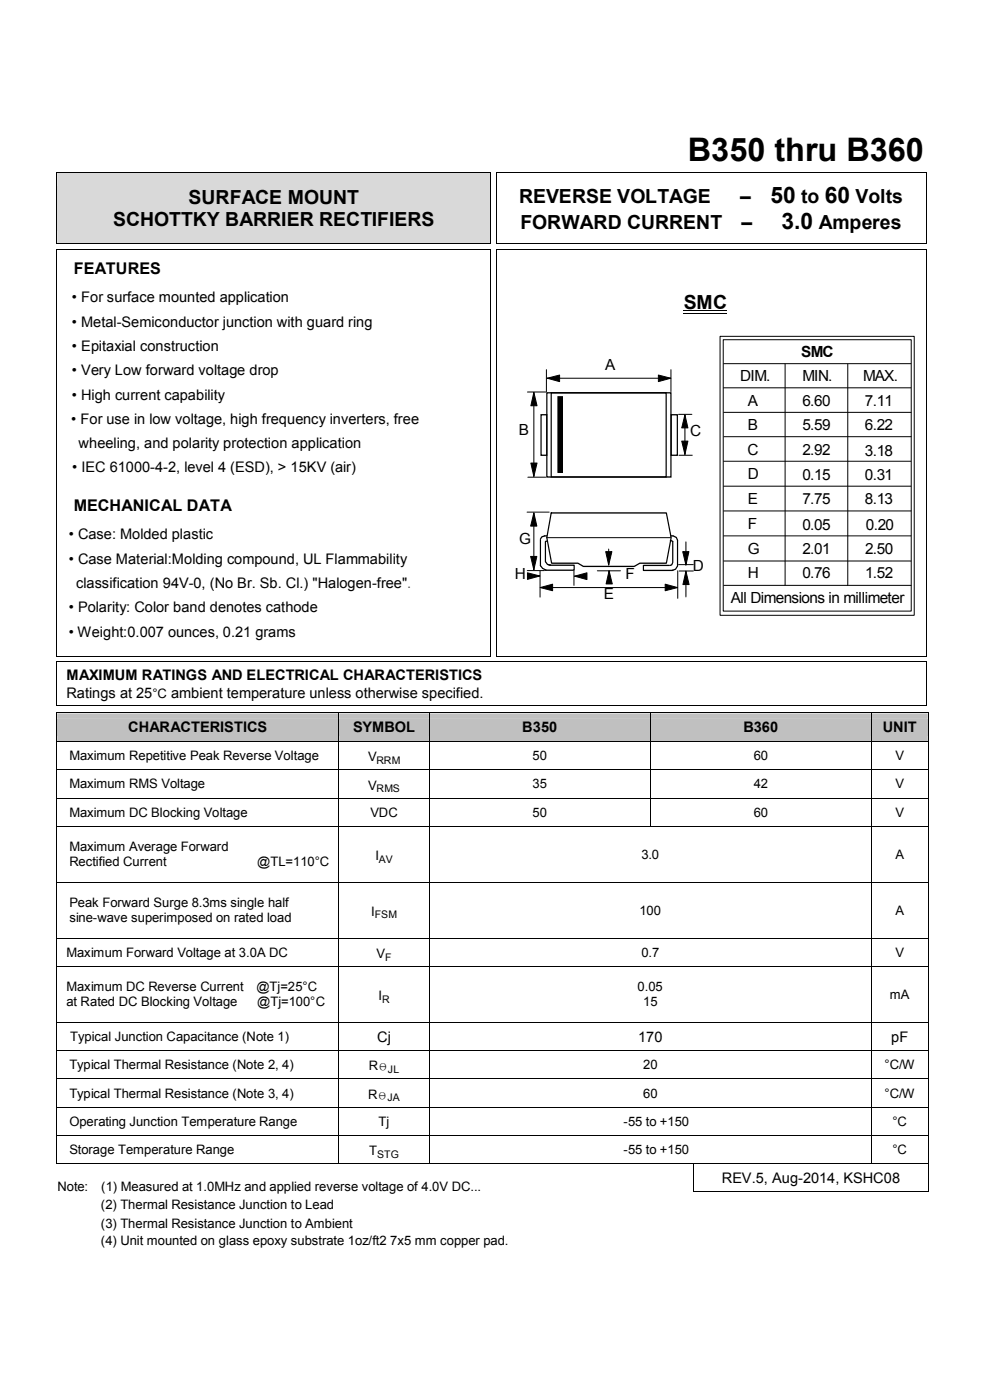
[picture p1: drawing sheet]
<svg xmlns="http://www.w3.org/2000/svg" width="210mm" height="297mm" viewBox="0 0 210 297" stroke-linecap="round" stroke-linejoin="round" font-family="sans-serif">
<defs><g id="words">
<text font-size="6.9" x="145.9" y="34.1">B350 thru B360</text>
<g font-size="4.8">
<text x="163.4" y="43.1">50</text>
<text x="175" y="43.1">60</text>
<text x="165.8" y="48.6">3.0</text>
</g>
<g font-size="4.1">
<text x="24" y="48">SCHOTTKY BARRIER RECTIFIERS</text>
<text x="40" y="43.2">SURFACE MOUNT</text>
<text x="110.1" y="43.1">REVERSE VOLTAGE</text>
<text x="157" y="43.1">–</text>
<text x="169.9" y="43.1">to</text>
<text x="181.5" y="43.1">Volts</text>
<text x="110.4" y="48.6">FORWARD CURRENT</text>
<text x="157.3" y="48.6">–</text>
<text x="173.7" y="48.6">Amperes</text>
<text x="145" y="65.6">SMC</text>
</g>
<g font-size="3.4">
<text x="15.7" y="58.1">FEATURES</text>
<text x="15.7" y="108.4">MECHANICAL DATA</text>
</g>
<g font-size="3.3">
<text x="170" y="75.8">SMC</text>
<text x="128.4" y="78.6">A</text>
<text x="157" y="80.9">DIM.</text>
<text x="170.2" y="80.9">MIN.</text>
<text x="183.1" y="80.9">MAX.</text>
<text x="158.6" y="86.1">A</text>
<text x="170.2" y="86.1">6.60</text>
<text x="183.5" y="86.1">7.11</text>
<text x="110" y="92.3">B</text>
<text x="146.4" y="92.6">C</text>
<text x="158.6" y="91.3">B</text>
<text x="170.2" y="91.3">5.59</text>
<text x="183.5" y="91.3">6.22</text>
<text x="158.6" y="96.5">C</text>
<text x="158.6" y="101.6">D</text>
<text x="170.2" y="96.5">2.92</text>
<text x="170.2" y="101.8">0.15</text>
<text x="183.5" y="96.7">3.18</text>
<text x="183.5" y="101.8">0.31</text>
<text x="158.6" y="107">E</text>
<text x="170.2" y="107">7.75</text>
<text x="183.5" y="107">8.13</text>
<text x="158.6" y="112.2">F</text>
<text x="170.2" y="112.4">0.05</text>
<text x="183.7" y="112.4">0.20</text>
<text x="110.1" y="115.5">G</text>
<text x="158.6" y="117.5">G</text>
<text x="170.2" y="117.5">2.01</text>
<text x="183.5" y="117.5">2.50</text>
<text x="109.2" y="122.9">H</text>
<text x="132.7" y="122.9">F</text>
<text x="147" y="121.2">D</text>
<text x="158.6" y="122.7">H</text>
<text x="170.2" y="122.7">0.76</text>
<text x="183.5" y="122.7">1.52</text>
<text x="128.1" y="127.1">E</text>
<text x="155" y="128">All Dimensions in millimeter</text>
</g>
<g font-size="3.1">
<text x="15.2" y="64.2">• For surface mounted application</text>
<text x="15.2" y="69.3">• Metal-Semiconductor junction with guard ring</text>
<text x="15.2" y="74.4">• Epitaxial construction</text>
<text x="15.2" y="79.6">• Very Low forward voltage drop</text>
<text x="15.1" y="89.9">• For use in low voltage, high frequency inverters, free</text>
<text x="15.2" y="84.8">• High current capability</text>
<text x="16.7" y="95.1">wheeling, and polarity protection application</text>
<text x="15.3" y="100.2">• IEC 61000-4-2, level 4 (ESD), &gt; 15KV (air)</text>
<text x="14.6" y="114.4">• Case: Molded plastic</text>
<text x="14.6" y="119.6">• Case Material:Molding compound, UL Flammability</text>
<text x="16.2" y="124.8">classification 94V-0, (No Br. Sb. Cl.) &quot;Halogen-free&quot;.</text>
<text x="14.6" y="129.9">• Polarity: Color band denotes cathode</text>
<text x="14.6" y="135.1">• Weight:0.007 ounces, 0.21 grams</text>
<text x="14.1" y="144.3">MAXIMUM RATINGS AND ELECTRICAL CHARACTERISTICS</text>
<text x="14.1" y="148">Ratings at 25°C ambient temperature unless otherwise specified.</text>
<text x="27.2" y="155.3">CHARACTERISTICS</text>
<text x="74.9" y="155.3">SYMBOL</text>
<text x="110.8" y="155.3">B350</text>
<text x="157.7" y="155.3">B360</text>
<text x="187.3" y="155.3">UNIT</text>
<text x="80" y="221">Cj</text>
<text x="135.3" y="221">170</text>
<text x="189.1" y="221">pF</text>
<text x="153.1" y="250.9">REV.5, Aug-2014, KSHC08</text>
</g>
<g font-size="2.8">
<text x="14.7" y="161.2">Maximum Repetitive Peak Reverse Voltage</text>
<text x="78.1" y="161.5">V</text>
<text x="113" y="161.2">50</text>
<text x="159.9" y="161.2">60</text>
<text x="189.9" y="161.2">V</text>
<text x="14.7" y="167.2">Maximum RMS Voltage</text>
<text x="78.1" y="167.5">V</text>
<text x="113" y="167.2">35</text>
<text x="159.9" y="167.2">42</text>
<text x="189.9" y="167.2">V</text>
<text x="14.7" y="173.2">Maximum DC Blocking Voltage</text>
<text x="78.6" y="173.2">VDC</text>
<text x="113" y="173.2">50</text>
<text x="159.9" y="173.2">60</text>
<text x="189.9" y="173.2">V</text>
<text x="14.7" y="180.6">Maximum Average Forward</text>
<text x="14.7" y="183.7">Rectified Current</text>
<text x="54.6" y="183.7">@TL=110°C</text>
<text x="79.6" y="182.4">I</text>
<text x="136.1" y="182.2">3.0</text>
<text x="190" y="182.2">A</text>
<text x="14.7" y="192.5">Peak Forward Surge 8.3ms single half</text>
<text x="14.7" y="195.6">sine-wave superimposed on rated load</text>
<text x="78.7" y="194.3">I</text>
<text x="135.6" y="194">100</text>
<text x="189.9" y="194">A</text>
<text x="14.1" y="203">Maximum Forward Voltage at 3.0A DC</text>
<text x="79.9" y="203.2">V</text>
<text x="136.1" y="203">0.7</text>
<text x="189.9" y="203">V</text>
<text x="14.1" y="210.3">Maximum DC Reverse Current</text>
<text x="14.1" y="213.5">at Rated DC Blocking Voltage</text>
<text x="54.4" y="210.3">@Tj=25°C</text>
<text x="54.6" y="213.5">@Tj=100°C</text>
<text x="80.3" y="212.2">I</text>
<text x="135.3" y="210.3">0.05</text>
<text x="136.4" y="213.5">15</text>
<text x="188.8" y="211.9">mA</text>
<text x="14.9" y="220.8">Typical Junction Capacitance (Note 1)</text>
<text x="14.7" y="226.8">Typical Thermal Resistance (Note 2, 4)</text>
<text x="78.2" y="227.1">R</text>
<text x="136.4" y="226.8">20</text>
<text x="187.6" y="226.8">°C/W</text>
<text x="14.7" y="232.9">Typical Thermal Resistance (Note 3, 4)</text>
<text x="78.1" y="233.1">R</text>
<text x="136.4" y="232.9">60</text>
<text x="187.6" y="232.9">°C/W</text>
<text x="14.7" y="238.9">Operating Junction Temperature Range</text>
<text x="80.3" y="238.9">Tj</text>
<text x="132.2" y="238.9">-55 to +150</text>
<text x="189.3" y="238.9">°C</text>
<text x="14.7" y="244.8">Storage Temperature Range</text>
<text x="78.3" y="245.1">T</text>
<text x="132.2" y="244.8">-55 to +150</text>
<text x="189.3" y="244.8">°C</text>
<text x="12.2" y="252.7">Note:</text>
<text x="21.4" y="256.6">(2) Thermal Resistance Junction to Lead</text>
<text x="21.5" y="252.7">(1) Measured at 1.0MHz and applied reverse voltage of 4.0V DC...</text>
<text x="21.4" y="260.4">(3) Thermal Resistance Junction to Ambient</text>
<text x="21.4" y="264.2">(4) Unit mounted on glass epoxy substrate 1oz/ft2 7x5 mm copper pad.</text>
</g>
<g font-size="2.2">
<text x="79.8" y="162">RRM</text>
<text x="79.9" y="168">RMS</text>
<text x="80.3" y="183">AV</text>
<text x="79.5" y="194.8">FSM</text>
<text x="81.7" y="203.8">F</text>
<text x="81.1" y="212.7">R</text>
<text x="80" y="245.6">STG</text>
</g>
<g font-size="2.1">
<text x="80.2" y="227.1">ΘJL</text>
<text x="80.1" y="233.1">ΘJA</text>
</g>
</g></defs>
<g fill="#d9d9d9">
<path d="M12.1 36.7h92v15h-92z"/>
<path d="M12.1 39.5h92v4.7h-92z"/>
<path d="M12.1 44.2h92v4.8h-92z"/>
</g>
<g fill="#000">
<path d="M12 36.6h.1v.1h-.1zM104.1 36.6h.1v.1h-.1zM105.2 36.6h.2v.1h-.2zM196.3 36.6h.2v.1h-.2zM12 51.7h.1v.1h-.1zM12 52.8h.1v.2h-.1zM104.1 51.7h.1v.1h-.1zM104.1 52.8h.1v.2h-.1zM105.2 51.7h.2v.1h-.2zM105.2 52.8h.2v.2h-.2zM196.3 51.7h.2v.1h-.2zM196.3 52.8h.2v.2h-.2z"/>
<path d="M12 139.2h.1v.1h-.1zM104.1 139.2h.1v.1h-.1zM105.2 139.2h.2v.1h-.2zM196.3 139.2h.2v.1h-.2zM12 140.4l.1 .1zM12 149.7l.1 .1zM196.3 140.4l.2 .1zM196.3 149.7l.2 .1z"/>
</g>
<g fill="none" stroke="#000" stroke-width=".21">
<path d="M12.1 36.7v15M12.1 36.6h92M104.1 36.7v15M105.3 36.7v15M105.4 36.6h90.9M196.4 36.7v15M12.1 53v86.2M12.1 51.7h92M12.1 52.9h92M104.1 53v86.2M105.3 53v86.2M105.4 51.7h90.9"/>
<path d="M105.4 52.9h90.9M196.4 53v86.2M115.9 78.4v4.7M139.7 79.6l2.6 .6-2.6 .8zM142.3 78.4v4.7M145 66h9.2M145 66.5h9.2M152.7 71.3h41.2v59.2h-41.2zM153.4 72.1h39.9v57.5h-39.9zM153.5 77.1h39.7M166.5 77.2v47M179.8 77.2v47"/>
<path d="M111.9 83.2h3.9M112.6 98.2h1.3l-.7 2.9zM113.2 83.2l.7 2.9h-1.3zM113.2 83.2v17.9M116.1 80.2l2.6-.6v1.4zM116.1 80.2h26.2M143.9 87.9h2.9M144 96.6h2.9M144.6 93.6h1.3l-.6 2.8zM145.3 88l.6 2.8h-1.3zM145.3 88v8.4M153.5 97.9h39.7"/>
<path d="M153.5 82.3h39.7M153.5 92.6h39.8M153.5 87.5h39.8M111.8 108.6h4.7M112 101.2h3.7M112.6 118h1.3l-.7 2.9zM113.2 108.8l.7 2.8h-1.3zM113.2 108.8v12.1M116 114.1h26.3M128.5 117h1.3l-.7 2.9zM129.1 116.5v3.4M143.9 119.8h3.2"/>
<path d="M144.8 117h1.3l-.6 2.9zM145.5 115v4.9M153.5 113.7h39.7M153.5 103.1h39.7M153.5 119h39.8M153.5 108.4h39.8M12.1 139.3h92M105.4 139.3h90.9M111.8 121h3.7M111.9 121.5l2.6 .7-2.6 .7zM112.3 122.2h2.2M114.6 121.1v5.6"/>
<path d="M114.6 124.6l2.6-.7v1.4zM114.6 124.6h29.1M121.8 121.2v3M121.9 122.2l2.6-.7v1.5zM121.9 122.2h1.8M126.7 121.1h4.9M129.2 121.1l.7 2.8h-1.3zM129.2 121.1v1.7M141.1 123.9l2.6 .7-2.6 .7zM143.8 121.1v5.8M144.1 121.1h3M145.5 121.2l.7 2.8h-1.3z"/>
<path d="M145.5 121.2v5.4M153.5 124.2h39.8M12.1 140.5v9.2M12.1 140.4h184.2M12.1 149.7h184.2M196.4 140.5v9.2"/>
</g>
<g fill="#000">
<path d="M139.7 79.6l2.6 .6-2.6 .8zM113.2 83.2l.7 2.9h-1.3zM112.6 98.2h1.3l-.7 2.9zM116.1 80.2l2.6-.6v1.4zM145.3 88l.6 2.8h-1.3zM144.6 93.6h1.3l-.6 2.8zM113.2 108.8l.7 2.8h-1.3zM112.6 118h1.3l-.7 2.9zM128.5 117h1.3l-.7 2.9zM144.8 117h1.3l-.6 2.9zM111.9 121.5l2.6 .7-2.6 .7zM114.6 124.6l2.6-.7v1.4z"/>
<path d="M121.9 122.2l2.6-.7v1.5zM129.2 121.1l.7 2.8h-1.3zM141.1 123.9l2.6 .7-2.6 .7zM145.5 121.2l.7 2.8h-1.3z"/>
<path d="M118.4 84.2h.9v16h-.9z" fill-rule="evenodd"/>
</g>
<g fill="none" stroke="#000" stroke-width=".27">
<path d="M114.8 88h1.2v8.6h-1.2zM116 83.3h26.3v17.9h-26.3zM116.9 83.3h24.4v17.9h-24.4zM118.4 84.2h.9v16h-.9zM142.4 88h1.3v8.6h-1.3zM114.6 114.5v5.5l.5 .6 .8 .4M115.7 115v4.2l.4 .5 .7 .2M116 113.7l-1.1 .2-.3 .5M116 114.8l-.3 .1M116.5 119.9h5.3v1.1h-6.1M116.9 108.8h24.5l1 5.3-1 5.4h-5.7l-1.2 .7h-10.8l-1.1-.7h-5.6l-1-5.4zM142 119.9h-5.5v1.1h6.2"/>
<path d="M142.2 114.7l.5 .2v4.5M142.2 113.7h.5M142.7 119.4l-.2 .4-.3 .1M142.8 113.7l.7 .3 .2 .6v5.5l-.4 .7-.7 .2"/>
</g>
<g fill="#c0c0c0">
<path d="M12.1 151.4h59.7v5.8h-59.7z"/>
<path d="M12.1 152.5h59.7v3.6h-59.7z"/>
<path d="M72 151.4h19v5.8h-19z"/>
<path d="M72 152.5h19v3.6h-19z"/>
<path d="M91.1 151.4h46.8v5.8h-46.8z"/>
<path d="M91.1 152.5h46.8v3.6h-46.8z"/>
<path d="M138 151.4h46.7v5.8h-46.7z"/>
<path d="M138 152.5h46.7v3.6h-46.7z"/>
<path d="M184.9 151.4h11.9v5.8h-11.9z"/>
<path d="M184.9 152.5h11.9v3.6h-11.9z"/>
</g>
<g fill="#000">
<path d="M12 151.2l.1 .1zM12 157.2h.1v.2h-.1zM71.8 151.2l.2 .1zM71.8 157.2l.2 .2zM91 151.2l.1 .1zM91 157.2h.1v.2h-.1zM137.9 151.2l.1 .1zM137.9 157.2h.1v.2h-.1zM184.7 151.2l.2 .1zM184.7 157.2h.2v.2h-.2zM196.8 151.2l.2 .1zM196.8 157.2h.2v.2h-.2z"/>
<path d="M12 163.2h.1v.2h-.1zM12 169.2h.1v.2h-.1zM12 175.2h.1v.2h-.1zM71.8 163.2l.2 .2zM71.8 169.2l.2 .2zM71.8 175.2l.2 .2zM91 163.2h.1v.2h-.1zM91 169.2h.1v.2h-.1zM91 175.2h.1v.2h-.1zM137.9 163.2h.1v.2h-.1zM137.9 169.2h.1v.2h-.1zM137.9 175.2h.1v.2h-.1z"/>
<path d="M184.7 163.2h.2v.2h-.2zM184.7 169.2h.2v.2h-.2zM184.7 175.2h.2v.2h-.2zM196.8 163.2h.2v.2h-.2zM196.8 169.2h.2v.2h-.2zM196.8 175.2h.2v.2h-.2zM12 187h.1v.2h-.1zM12 198.9h.1v.2h-.1zM71.8 187l.2 .2zM71.8 198.9l.2 .2zM91 187h.1v.2h-.1zM91 198.9h.1v.2h-.1z"/>
<path d="M184.7 187h.2v.2h-.2zM184.7 198.9h.2v.2h-.2zM196.8 187h.2v.2h-.2zM196.8 198.9h.2v.2h-.2zM12 205h.1v.1h-.1zM12 216.8h.1v.1h-.1zM71.8 205l.2 .1zM71.8 216.8l.2 .1zM91 205h.1v.1h-.1zM91 216.8h.1v.1h-.1zM184.7 205h.2v.1h-.2zM184.7 216.8h.2v.1h-.2z"/>
<path d="M196.8 205h.2v.1h-.2zM196.8 216.8h.2v.1h-.2zM12 222.8h.1v.1h-.1zM12 228.8h.1v.2h-.1zM12 234.8h.1v.2h-.1zM71.8 222.8l.2 .1zM71.8 228.8l.2 .2zM71.8 234.8l.2 .2zM91 222.8h.1v.1h-.1zM91 228.8h.1v.2h-.1zM91 234.8h.1v.2h-.1zM184.7 222.8h.2v.1h-.2z"/>
<path d="M184.7 228.8h.2v.2h-.2zM184.7 234.8h.2v.2h-.2zM196.8 222.8h.2v.1h-.2zM196.8 228.8h.2v.2h-.2zM196.8 234.8h.2v.2h-.2zM12 240.8l.1 .1zM12 246.8h.1v.2h-.1zM12.1 246.8l.1 .2zM12.2 246.8h.2v.2h-.2zM71.8 240.8l.2 .1zM71.8 246.8l.2 .2zM91 240.8l.1 .1z"/>
<path d="M91 246.8h.1v.2h-.1zM147.1 252.7v.1zM147.1 246.8h.2v.2h-.2zM147.1 252.7h.2v.1h-.2zM184.7 240.8l.2 .1zM184.7 246.8h.2v.2h-.2zM196.8 252.7h.1v.1h-.1zM196.8 240.8l.2 .1zM196.8 246.8h.2v.2h-.2zM196.8 252.7h.2v.1h-.2z"/>
</g>
<g fill="none" stroke="#000" stroke-width=".21">
<path d="M12.1 151.3v5.9M12.1 157.4v5.8M12.1 151.3h59.7M12.1 157.3h59.7M71.9 151.3v5.9M71.9 157.4v5.8M72 151.3h19M72 157.3h19M91.1 151.3v5.9M91.1 157.4v5.8M91.1 151.3h46.8M91.1 157.3h46.8"/>
<path d="M138 151.3v5.9M138 157.4v5.8M138 151.3h46.7M138 157.3h46.7M184.8 151.3v5.9M184.8 157.4v5.8M184.9 151.3h11.9M184.9 157.3h11.9M196.9 151.3v5.9M196.9 157.4v5.8M12.1 163.4v5.8M12.1 169.4v5.8"/>
<path d="M12.1 175.4v11.6M12.1 163.3h59.7M12.1 169.3h59.7M12.1 175.3h59.7M71.9 163.4v5.8M71.9 169.4v5.8M71.9 175.4v11.6M72 163.3h19M72 169.3h19M72 175.3h19M91.1 163.4v5.8M91.1 169.4v5.8"/>
<path d="M91.1 175.4v11.6M91.1 163.3h46.8M91.1 169.3h46.8M91.1 175.3h46.8M138 163.4v5.8M138 169.4v5.8M138 163.3h46.7M138 169.3h46.7M138 175.3h46.7M184.8 163.4v5.8M184.8 169.4v5.8M184.8 175.4v11.6"/>
<path d="M184.9 163.3h11.9M184.9 169.3h11.9M184.9 175.3h11.9M196.9 163.4v5.8M196.9 169.4v5.8M196.9 175.4v11.6M12.1 187.2v11.7M12.1 199.1v5.9M12.1 187.1h59.7M12.1 199h59.7M71.9 187.2v11.7M71.9 199.1v5.9"/>
<path d="M72 187.1h19M72 199h19M91.1 187.2v11.7M91.1 199.1v5.9M91.1 187.1h93.6M91.1 199h93.6M184.8 187.2v11.7M184.8 199.1v5.9M184.9 187.1h11.9M184.9 199h11.9M196.9 187.2v11.7M196.9 199.1v5.9"/>
<path d="M12.1 205.1v11.7M12.1 216.9v5.9M12.1 205h59.7M12.1 216.8h59.7M71.9 205.1v11.7M71.9 216.9v5.9M72 205h19M72 216.8h19M91.1 205.1v11.7M91.1 216.9v5.9M91.1 205h93.6M91.1 216.8h93.6"/>
<path d="M184.8 205.1v11.7M184.8 216.9v5.9M184.9 205h11.9M184.9 216.8h11.9M196.9 205.1v11.7M196.9 216.9v5.9M12.1 222.9v5.9M12.1 229v5.8M12.1 235v5.8M12.1 222.9h59.7M12.1 228.9h59.7M12.1 234.9h59.7"/>
<path d="M71.9 222.9v5.9M71.9 229v5.8M71.9 235v5.8M72 222.9h19M72 228.9h19M72 234.9h19M91.1 222.9v5.9M91.1 229v5.8M91.1 235v5.8M91.1 222.9h93.6M91.1 228.9h93.6M91.1 234.9h93.6"/>
<path d="M184.8 222.9v5.9M184.8 229v5.8M184.8 235v5.8M184.9 222.9h11.9M184.9 228.9h11.9M184.9 234.9h11.9M196.9 222.9v5.9M196.9 229v5.8M196.9 235v5.8M12.1 240.9v5.9M12.1 240.9h59.7M12.4 246.9h59.4"/>
<path d="M71.9 240.9v5.9M72 240.9h19M72 246.9h19M91.1 240.9v5.9M91.1 240.9h93.6M91.1 246.9h56M147.2 247v5.7M147.3 246.9h37.4M147.3 252.7h49.5M184.8 240.9v5.9M184.9 240.9h11.9M184.9 246.9h11.9"/>
<path d="M196.9 240.9v5.9M196.9 247v5.7"/>
</g>
<use href="#words"/>
</svg>
